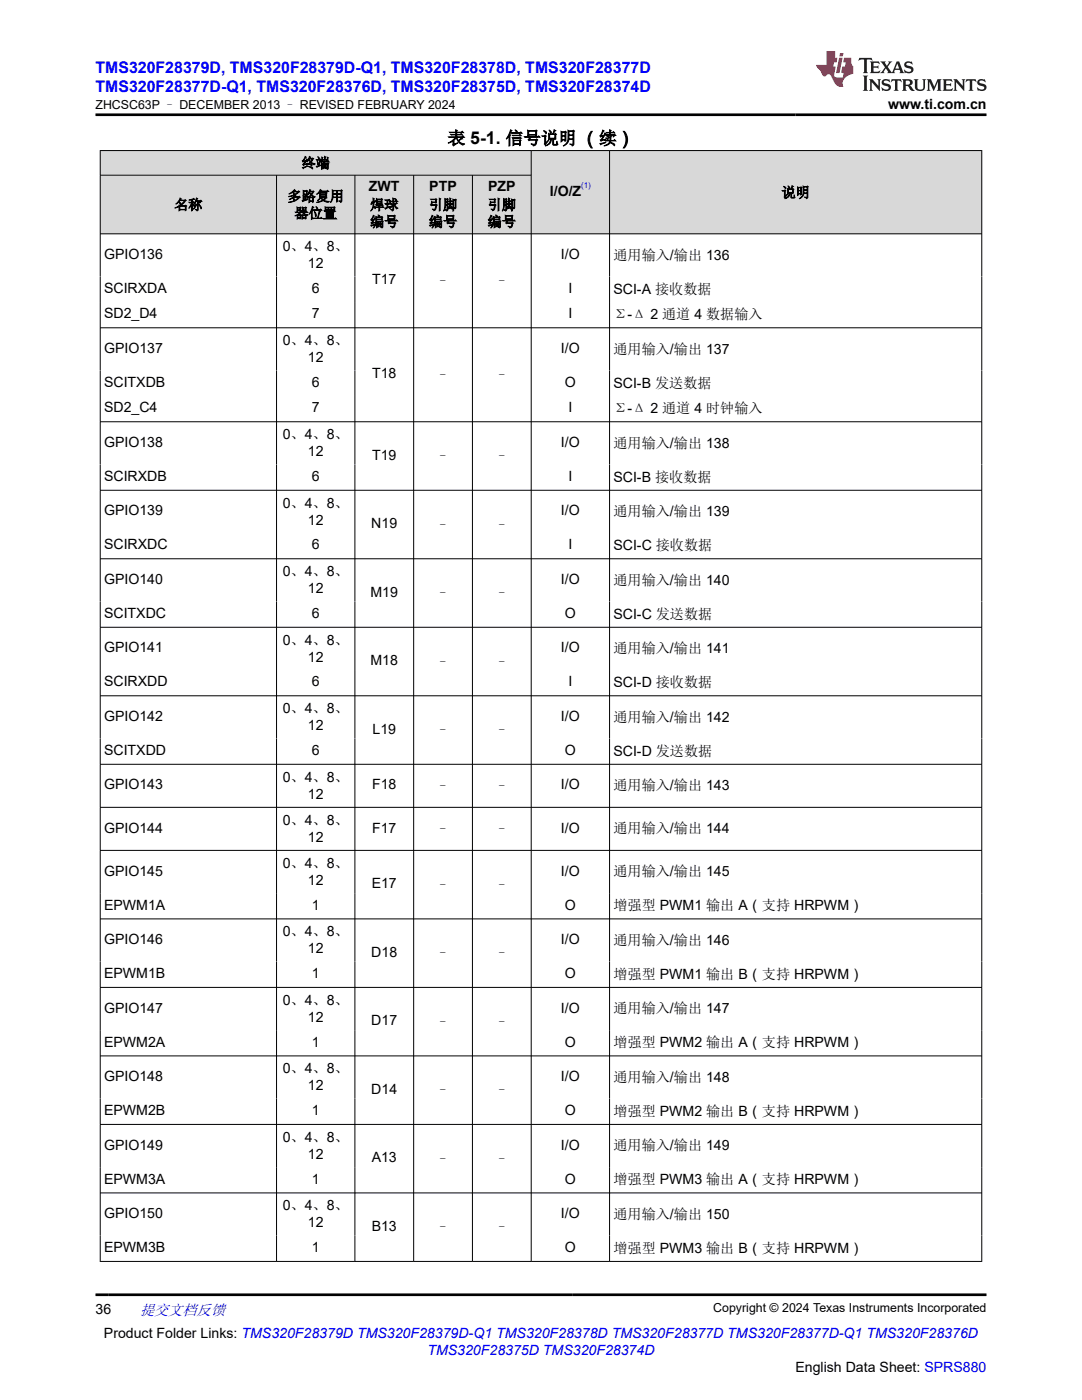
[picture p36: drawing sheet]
<svg xmlns="http://www.w3.org/2000/svg" width="216mm" height="279mm" viewBox="0 0 216 279" stroke-linecap="round" stroke-linejoin="round" font-family="sans-serif">
<defs><g id="words">
<text font-size="3.5" x="89.3" y="28.8">表 5-1. 信号说明 （续）</text>
<g font-size="3.2" fill="#00f">
<text x="19" y="14.5">TMS320F28379D, TMS320F28379D-Q1, TMS320F28378D, TMS320F28377D</text>
<text x="19" y="18.3">TMS320F28377D-Q1, TMS320F28376D, TMS320F28375D, TMS320F28374D</text>
</g>
<text font-size="3" fill="#00f" x="27.9" y="262.4">提交文档反馈</text>
<g font-size="2.8">
<text x="177.2" y="21.7">www.ti.com.cn</text>
<text x="60.2" y="33.5">终端</text>
<text x="34.8" y="41.8">名称</text>
<text x="57.4" y="40.1">多路复用</text>
<text x="73.6" y="38.2">ZWT</text>
<text x="73.9" y="41.8">焊球</text>
<text x="85.6" y="41.8">引脚</text>
<text x="85.7" y="38.2">PTP</text>
<text x="97.3" y="41.8">引脚</text>
<text x="97.4" y="38.2">PZP</text>
<text x="109.7" y="39.1">I/O/Z</text>
<text x="155.9" y="39.4">说明</text>
<text x="58.8" y="43.5">器位置</text>
<text x="73.9" y="45.2">编号</text>
<text x="85.6" y="45.2">编号</text>
<text x="97.3" y="45.2">编号</text>
<text x="20.8" y="51.7">GPIO136</text>
<text x="56.4" y="50.1">0、4、8、</text>
<text x="61.4" y="53.5">12</text>
<text x="111.9" y="51.7">I/O</text>
<text x="122.4" y="51.8">通用输入/输出 136</text>
<text x="20.8" y="58.5">SCIRXDA</text>
<text x="62.2" y="58.5">6</text>
<text x="74.2" y="56.8">T17</text>
<text x="87" y="57.1">–</text>
<text x="98.7" y="57.1">–</text>
<text x="113.4" y="58.5">I</text>
<text x="122.4" y="58.6">SCI-A 接收数据</text>
<text x="20.8" y="63.5">SD2_D4</text>
<text x="62.2" y="63.5">7</text>
<text x="113.4" y="63.5">I</text>
<text x="122.4" y="63.7">Σ-Δ 2 通道 4 数据输入</text>
<text x="20.8" y="70.4">GPIO137</text>
<text x="56.4" y="68.9">0、4、8、</text>
<text x="111.9" y="70.4">I/O</text>
<text x="122.4" y="70.6">通用输入/输出 137</text>
<text x="20.8" y="77.2">SCITXDB</text>
<text x="61.4" y="72.3">12</text>
<text x="62.2" y="77.2">6</text>
<text x="74.2" y="75.5">T18</text>
<text x="87" y="75.8">–</text>
<text x="98.7" y="75.8">–</text>
<text x="112.7" y="77.2">O</text>
<text x="122.4" y="77.4">SCI-B 发送数据</text>
<text x="20.8" y="82.3">SD2_C4</text>
<text x="62.2" y="82.3">7</text>
<text x="113.4" y="82.3">I</text>
<text x="122.4" y="82.4">Σ-Δ 2 通道 4 时钟输入</text>
<text x="20.8" y="89.2">GPIO138</text>
<text x="56.4" y="87.6">0、4、8、</text>
<text x="111.9" y="89.2">I/O</text>
<text x="122.4" y="89.3">通用输入/输出 138</text>
<text x="20.8" y="96">SCIRXDB</text>
<text x="61.4" y="91">12</text>
<text x="62.2" y="96">6</text>
<text x="74.2" y="91.7">T19</text>
<text x="87" y="92">–</text>
<text x="98.7" y="92">–</text>
<text x="113.4" y="96">I</text>
<text x="56.4" y="101.3">0、4、8、</text>
<text x="122.4" y="96.1">SCI-B 接收数据</text>
<text x="20.8" y="102.9">GPIO139</text>
<text x="61.4" y="104.7">12</text>
<text x="74.1" y="105.4">N19</text>
<text x="87" y="105.7">–</text>
<text x="98.7" y="105.7">–</text>
<text x="111.9" y="102.9">I/O</text>
<text x="122.4" y="103">通用输入/输出 139</text>
<text x="20.8" y="109.6">SCIRXDC</text>
<text x="62.2" y="109.6">6</text>
<text x="113.4" y="109.6">I</text>
<text x="122.4" y="109.8">SCI-C 接收数据</text>
<text x="20.8" y="116.5">GPIO140</text>
<text x="56.4" y="115">0、4、8、</text>
<text x="61.4" y="118.4">12</text>
<text x="73.9" y="119.1">M19</text>
<text x="87" y="119.4">–</text>
<text x="98.7" y="119.4">–</text>
<text x="111.9" y="116.5">I/O</text>
<text x="122.4" y="116.7">通用输入/输出 140</text>
<text x="20.8" y="123.3">SCITXDC</text>
<text x="62.2" y="123.3">6</text>
<text x="112.7" y="123.3">O</text>
<text x="122.4" y="123.5">SCI-C 发送数据</text>
<text x="20.8" y="130.2">GPIO141</text>
<text x="56.4" y="128.7">0、4、8、</text>
<text x="111.9" y="130.2">I/O</text>
<text x="122.4" y="130.4">通用输入/输出 141</text>
<text x="20.8" y="137">SCIRXDD</text>
<text x="61.4" y="132">12</text>
<text x="62.2" y="137">6</text>
<text x="73.9" y="132.8">M18</text>
<text x="87" y="133">–</text>
<text x="98.7" y="133">–</text>
<text x="113.4" y="137">I</text>
<text x="122.4" y="137.1">SCI-D 接收数据</text>
<text x="20.8" y="143.9">GPIO142</text>
<text x="56.4" y="142.3">0、4、8、</text>
<text x="111.9" y="143.9">I/O</text>
<text x="61.4" y="145.7">12</text>
<text x="74.3" y="146.4">L19</text>
<text x="87" y="146.7">–</text>
<text x="98.7" y="146.7">–</text>
<text x="122.4" y="144">通用输入/输出 142</text>
<text x="20.8" y="150.7">SCITXDD</text>
<text x="62.2" y="150.7">6</text>
<text x="112.7" y="150.7">O</text>
<text x="122.4" y="150.8">SCI-D 发送数据</text>
<text x="20.8" y="157.6">GPIO143</text>
<text x="56.4" y="156">0、4、8、</text>
<text x="61.4" y="159.4">12</text>
<text x="74.2" y="157.6">F18</text>
<text x="87" y="157.8">–</text>
<text x="98.7" y="157.8">–</text>
<text x="111.9" y="157.6">I/O</text>
<text x="122.4" y="157.7">通用输入/输出 143</text>
<text x="20.8" y="166.1">GPIO144</text>
<text x="56.4" y="164.6">0、4、8、</text>
<text x="61.4" y="168">12</text>
<text x="74.2" y="166.1">F17</text>
<text x="87" y="166.4">–</text>
<text x="98.7" y="166.4">–</text>
<text x="111.9" y="166.1">I/O</text>
<text x="122.4" y="166.3">通用输入/输出 144</text>
<text x="56.4" y="173.2">0、4、8、</text>
<text x="20.8" y="174.7">GPIO145</text>
<text x="61.4" y="176.6">12</text>
<text x="74.2" y="177.3">E17</text>
<text x="87" y="177.6">–</text>
<text x="98.7" y="177.6">–</text>
<text x="111.9" y="174.7">I/O</text>
<text x="122.4" y="174.9">通用输入/输出 145</text>
<text x="20.8" y="181.5">EPWM1A</text>
<text x="62.2" y="181.5">1</text>
<text x="112.7" y="181.5">O</text>
<text x="122.4" y="181.7">增强型 PWM1 输出 A（支持 HRPWM）</text>
<text x="20.8" y="188.4">GPIO146</text>
<text x="56.4" y="186.9">0、4、8、</text>
<text x="61.4" y="190.2">12</text>
<text x="74.1" y="191">D18</text>
<text x="87" y="191.2">–</text>
<text x="98.7" y="191.2">–</text>
<text x="111.9" y="188.4">I/O</text>
<text x="122.4" y="188.6">通用输入/输出 146</text>
<text x="20.8" y="195.2">EPWM1B</text>
<text x="62.2" y="195.2">1</text>
<text x="112.7" y="195.2">O</text>
<text x="122.4" y="195.3">增强型 PWM1 输出 B（支持 HRPWM）</text>
<text x="20.8" y="202.1">GPIO147</text>
<text x="56.4" y="200.5">0、4、8、</text>
<text x="61.4" y="203.9">12</text>
<text x="111.9" y="202.1">I/O</text>
<text x="122.4" y="202.2">通用输入/输出 147</text>
<text x="20.8" y="208.9">EPWM2A</text>
<text x="62.2" y="208.9">1</text>
<text x="74.1" y="204.6">D17</text>
<text x="87" y="204.9">–</text>
<text x="98.7" y="204.9">–</text>
<text x="112.7" y="208.9">O</text>
<text x="122.4" y="209">增强型 PWM2 输出 A（支持 HRPWM）</text>
<text x="20.8" y="215.8">GPIO148</text>
<text x="56.4" y="214.2">0、4、8、</text>
<text x="111.9" y="215.8">I/O</text>
<text x="122.4" y="215.9">通用输入/输出 148</text>
<text x="61.4" y="217.6">12</text>
<text x="74.1" y="218.3">D14</text>
<text x="87" y="218.6">–</text>
<text x="98.7" y="218.6">–</text>
<text x="20.8" y="222.5">EPWM2B</text>
<text x="56.4" y="227.9">0、4、8、</text>
<text x="62.2" y="222.5">1</text>
<text x="112.7" y="222.5">O</text>
<text x="122.4" y="222.7">增强型 PWM2 输出 B（支持 HRPWM）</text>
<text x="20.8" y="229.4">GPIO149</text>
<text x="61.4" y="231.3">12</text>
<text x="74.2" y="232">A13</text>
<text x="87" y="232.3">–</text>
<text x="98.7" y="232.3">–</text>
<text x="111.9" y="229.4">I/O</text>
<text x="122.4" y="229.6">通用输入/输出 149</text>
<text x="20.8" y="236.2">EPWM3A</text>
<text x="62.2" y="236.2">1</text>
<text x="112.7" y="236.2">O</text>
<text x="122.4" y="236.3">增强型 PWM3 输出 A（支持 HRPWM）</text>
<text x="20.8" y="243.1">GPIO150</text>
<text x="56.4" y="241.5">0、4、8、</text>
<text x="61.4" y="244.9">12</text>
<text x="74.2" y="245.6">B13</text>
<text x="87" y="245.9">–</text>
<text x="98.7" y="245.9">–</text>
<text x="111.9" y="243.1">I/O</text>
<text x="122.4" y="243.2">通用输入/输出 150</text>
<text x="20.8" y="249.9">EPWM3B</text>
<text x="62.2" y="249.9">1</text>
<text x="112.7" y="249.9">O</text>
<text x="122.4" y="250">增强型 PWM3 输出 B（支持 HRPWM）</text>
<text x="19" y="262.1">36</text>
<text x="20.7" y="266.9">Product Folder Links: TMS320F28379D TMS320F28379D-Q1 TMS320F28378D TMS320F28377D TMS320F28377D-Q1 TMS320F28376D</text>
<text x="158.7" y="273.7">English Data Sheet: SPRS880</text>
</g>
<text font-size="2.8" fill="#00f" x="85.3" y="270.3">TMS320F28375D TMS320F28374D</text>
<g font-size="2.5">
<text x="19" y="21.8">ZHCSC63P – DECEMBER 2013 – REVISED FEBRUARY 2024</text>
<text x="142.3" y="261.8">Copyright © 2024 Texas Instruments Incorporated</text>
</g>
<text font-size="1.6" fill="#00f" x="116" y="37.4">(1)</text>
</g></defs>
<g fill="#d8d8d8">
<path d="M20 30h175.9v5h-175.9z" fill-rule="evenodd"/>
<path d="M20.1 30.1h85.8v4.8h-85.8z" fill-rule="evenodd"/>
<path d="M106.1 30.1h15.5v16.5h-15.5z" fill-rule="evenodd"/>
<path d="M121.7 30.1h74.1v16.5h-74.1z" fill-rule="evenodd"/>
<path d="M20.1 35h35v11.6h-35z" fill-rule="evenodd"/>
<path d="M55.2 35h15.6v11.6h-15.6z" fill-rule="evenodd"/>
<path d="M70.9 35h11.6v11.6h-11.6z" fill-rule="evenodd"/>
<path d="M82.6 35h11.6v11.6h-11.6z" fill-rule="evenodd"/>
<path d="M94.3 35h11.6v11.6h-11.6z" fill-rule="evenodd"/>
</g>
<g fill="none" stroke="#000" stroke-width=".2">
<path d="M19.9 30h176.1M19.9 35h86.2M20 30v221.8M55.2 35v216.8M70.8 35v216.8M82.5 35v216.8M94.3 35v216.8M106 30v221.8M121.6 30v221.8M195.9 30v221.8M196 46.7h-176.1M19.9 65.4h176.1"/>
<path d="M19.9 84.2h176.1M19.9 97.8h176.1M19.9 111.5h176.1M19.9 125.2h176.1M19.9 138.9h176.1M19.9 152.5h176.1M19.9 161.1h176.1M19.9 169.7h176.1M19.9 183.4h176.1M19.9 197.1h176.1M19.9 210.7h176.1M19.9 224.4h176.1"/>
<path d="M19.9 238.1h51M70.8 238.1h35.3M106 238.1h90M19.9 251.7h176.1"/>
</g>
<path d="M171.5 11.6l-.2 .5 .5-.2h.6v.1v2.2l-.2 .4h1l-.2-.4v-2.2v-.1h.5l.5 .2-.1-.5zM173.6 12.3l.2 .4v1.5l-.2 .4h1.9l.1-.6a1.08 1.08 0 0 1-1.3 .2v-.7h.6l.4 .2v-.7l-.4 .2h-.6v-.5l.2-.2a1 1 0 0 1 1 .3l-.1-.5zM175.7 12.3l.9 1.1-1 1.2h.9l-.2-.2 .5-.8 .4 .8-.2 .2h1.6l-.2-.2 .2-.5h.9l.1 .5-.1 .2h.9l-.2-.3-.8-2h-.5l-.9 2.2-.9-1.1 .9-1.1h-.8l.2 .2-.4 .6-.4-.6 .2-.2zM179 12.7l.4 1h-.7zM180.7 12.4a.65 .65 0 0 0-.2 .7 .65 .65 0 0 0 .6 .5l.6 .1 .1 .3a.79 .79 0 0 1-.7 .4 .79 .79 0 0 1-.7-.5l.1 .7 .2-.1a.93 .93 0 0 0 1.1 .1 .93 .93 0 0 0 .4-1 1.46 1.46 0 0 0-1.2-.6l-.1-.3a1.09 1.09 0 0 1 1.2 .2l-.2-.6-.1 .1-.5-.2zM172.2 15.1l.2 .4v2.2l-.2 .4h1l-.2-.4v-2.2l.2-.4zM173.4 15.8l.2 .4v1.5l-.2 .4h.8l-.3-.4 .1-1.3 1.6 1.8v-2l.2-.4h-.7l.1 .2 .1 1.1-1.2-1.3zM176.2 15.9a.65 .65 0 0 0-.2 .8 .65 .65 0 0 0 .6 .4l.6 .2 .1 .2a.79 .79 0 0 1-.7 .4 .79 .79 0 0 1-.7-.5l.1 .7 .2-.1a.93 .93 0 0 0 1.1 .1 .93 .93 0 0 0 .4-.9 1.46 1.46 0 0 0-1.2-.6l-.1-.4a1.09 1.09 0 0 1 1.2 .2l-.1-.6-.2 .1-.5-.1zM177.9 15.8l-.1 .6a.63 .63 0 0 1 .8-.3v1.6l-.3 .4h1l-.2-.4v-1.6a.66 .66 0 0 1 .8 .3l-.1-.6zM180 15.8l.2 .4v1.5l-.2 .4h1l-.2-.2-.1-.7h.5l.1 .2a.79 .79 0 0 0 1.2 .6l-1-.9a.61 .61 0 0 0 .6-.6 .61 .61 0 0 0-.5-.7zM180.8 16.1h.1a.47 .47 0 0 1 .5 .1 .47 .47 0 0 1 .1 .5l-.1 .1-.7 .1zM182.3 15.8l.2 .2a2.27 2.27 0 0 0 .4 2 1.04 1.04 0 0 0 1.7-.7v-1.3l.2-.2h-.8l.2 .4v1.1a.6 .6 0 0 1-.6 .6 .6 .6 0 0 1-.6-.6v-1.1l.3-.4zM184.9 15.8l.2 .4v1.5l-.2 .4h.8l-.3-.4v-1.4l.9 1.9 .9-1.9v1.4l-.3 .4h1l-.2-.4v-1.5l.2-.4h-.8l-.7 1.5-.6-1.5zM188.1 15.8l.2 .4v1.5l-.2 .4h1.9l.1-.6a1.09 1.09 0 0 1-1.3 .2v-.7h.6l.4 .2v-.6l-.4 .2h-.6v-.6l.2-.1a1.01 1.01 0 0 1 1 .3l-.1-.6zM190.2 15.8l.3 .4v1.5l-.3 .4h.8l-.2-.4v-1.3l1.6 1.8v-2l.2-.4h-.7l.2 .2v1.1l-1.2-1.3zM192.8 15.8l-.1 .6a.63 .63 0 0 1 .8-.3v1.6l-.3 .4h1l-.2-.4v-1.6a.66 .66 0 0 1 .8 .3l-.1-.6zM195.2 15.9a.65 .65 0 0 0-.2 .8 .65 .65 0 0 0 .6 .4l.6 .2 .2 .2a.79 .79 0 0 1-.7 .4 .79 .79 0 0 1-.7-.5l.1 .7 .2-.1a.93 .93 0 0 0 1 .1 .93 .93 0 0 0 .5-.9 1.46 1.46 0 0 0-1.3-.6v-.4a1.09 1.09 0 0 1 1.2 .2l-.2-.6-.2 .1-.5-.1z" fill="#231f20"/>
<path d="M164.9 10.2v2.8h-2l.1 .3 .8 1a.95 .95 0 0 0 1 .9 .59 .59 0 0 1 .5-.4 .59 .59 0 0 1 .5 .4l.4 .7a1.59 1.59 0 0 0 2.1 1.4 1.61 1.61 0 0 1 1-2.3l1-.3-.1-1.5a1.59 1.59 0 0 1-.3-1.7h-1.5l-.2 .9h.6l-.2 .9h-.5l-.2 1v.2l.4 .1-.1 .9h-.7a.73 .73 0 0 1-1-.7l.3-1.5h-.5l.1-.9h.5l.2-.9h-.5v-1.3zM167.4 11.5l-.6 3.1h.7l.6-3.1zM167.6 10.6l-.1 .6h.7l.1-.6z" fill="#ed1c24"/>
<path d="M19 22.9h177.8M19 258.4h177.8" fill="none" stroke="#000" stroke-width=".53"/>
<use href="#words"/>
</svg>
